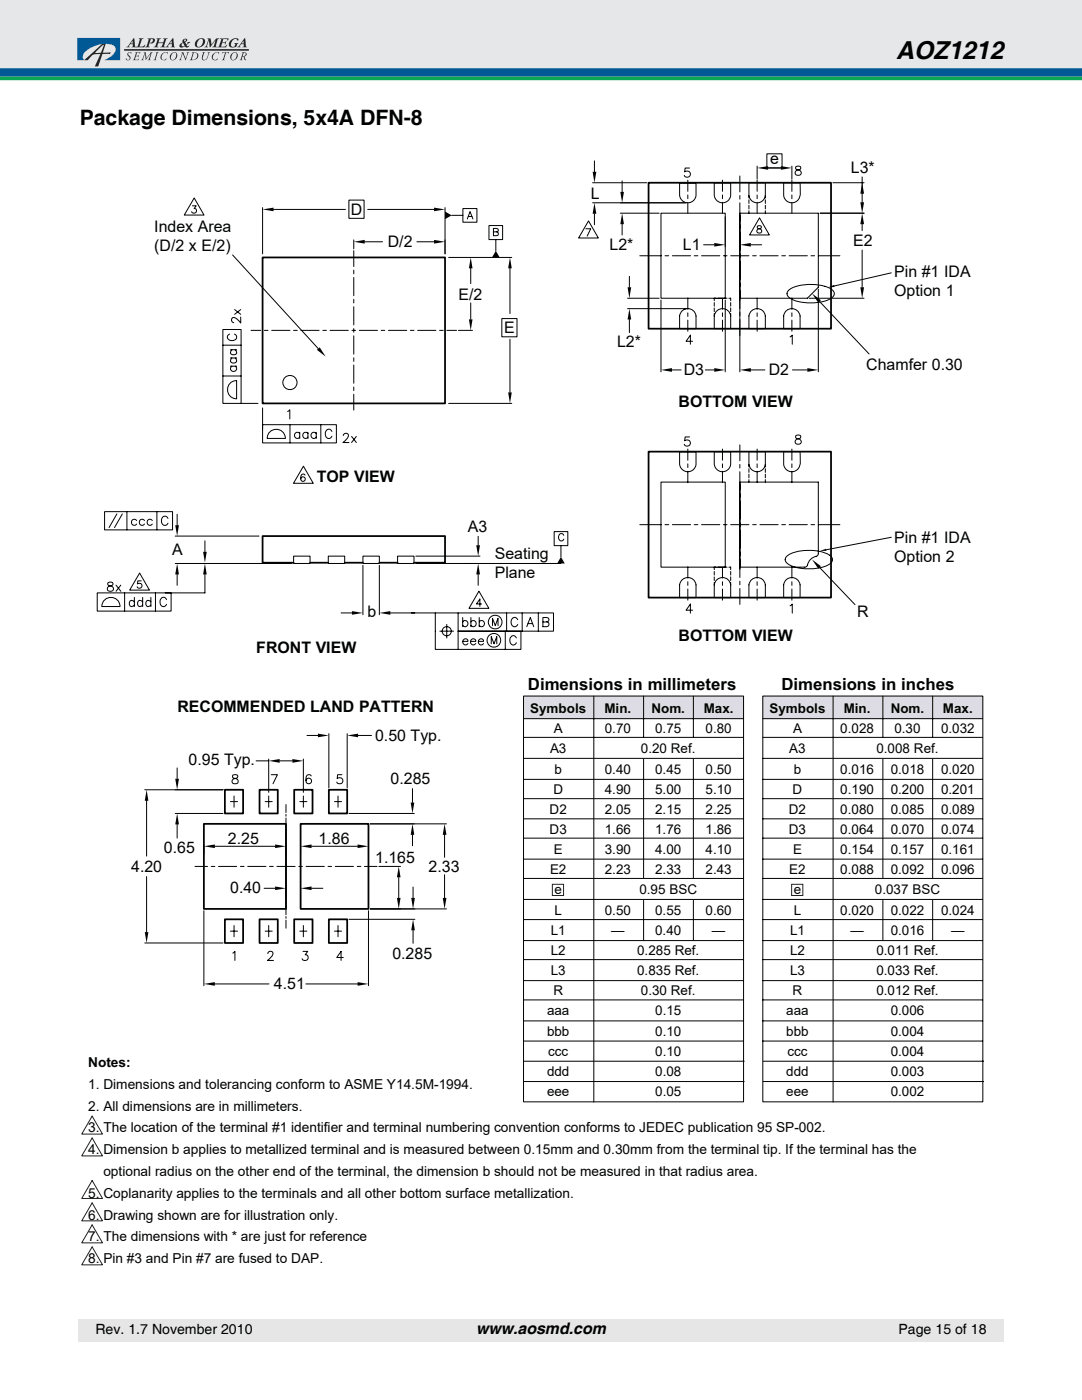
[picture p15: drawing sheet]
<svg xmlns="http://www.w3.org/2000/svg" width="216mm" height="279mm" viewBox="0 0 216 279" stroke-linecap="round" stroke-linejoin="round" font-family="sans-serif">
<defs><g id="words">
<text font-size="4.9" x="178.8" y="11.7">AOZ1212</text>
<text font-size="4.2" x="15.9" y="25">Package Dimensions, 5x4A DFN-8</text>
<g font-size="3.4" fill="#010202">
<text x="105.3" y="137.6">Dimensions in millimeters</text>
<text x="155.9" y="137.6">Dimensions in inches</text>
</g>
<g font-size="3.2" fill="#010202">
<text x="153.6" y="32.8">e</text>
<text x="169.8" y="34.5">L3*</text>
<text x="117.9" y="39.7">L</text>
<text x="30.8" y="46.2">Index Area</text>
<text x="70" y="42.9">D</text>
<text x="30.8" y="50">(D/2 x E/2)</text>
<text x="77.4" y="49.2">D/2</text>
<text x="121.6" y="49.9">L2*</text>
<text x="136.3" y="49.8">L1</text>
<text x="170.2" y="49.1">E2</text>
<text x="91.5" y="59.8">E/2</text>
<text x="178.4" y="55.2">Pin #1 IDA</text>
<text x="178.4" y="59">Option 1</text>
<text x="100.6" y="66.5">E</text>
<text x="123.1" y="69.3">L2*</text>
<text x="136.4" y="74.9">D3</text>
<text x="153.4" y="74.9">D2</text>
<text x="172.8" y="73.8">Chamfer 0.30</text>
<text x="135.4" y="81.3">BOTTOM VIEW</text>
<text x="63.2" y="96.3">TOP VIEW</text>
<text x="93.4" y="106.2">A3</text>
<text x="34.3" y="110.8">A</text>
<text x="98.7" y="111.5">Seating</text>
<text x="178.4" y="108.3">Pin #1 IDA</text>
<text x="178.4" y="112.1">Option 2</text>
<text x="98.7" y="115.3">Plane</text>
<text x="73.4" y="123">b</text>
<text x="171" y="123.1">R</text>
<text x="51.1" y="130.2">FRONT VIEW</text>
<text x="135.4" y="127.8">BOTTOM VIEW</text>
<text x="35.4" y="142.1">RECOMMENDED LAND PATTERN</text>
<text x="74.8" y="147.8">0.50 Typ.</text>
<text x="37.6" y="152.6">0.95 Typ.</text>
<text x="77.9" y="156.5">0.285</text>
<text x="26.2" y="173.9">4.20</text>
<text x="32.7" y="170.2">0.65</text>
<text x="45.5" y="168.4">2.25</text>
<text x="63.6" y="168.4">1.86</text>
<text x="74.9" y="172.3">1.165</text>
<text x="45.9" y="178.3">0.40</text>
<text x="85.5" y="174">2.33</text>
<text x="78.3" y="191.3">0.285</text>
<text x="54.7" y="197.4">4.51</text>
</g>
<text font-size="3.2" x="95" y="266.2">www.aosmd.com</text>
<g font-size="2.8">
<text x="19" y="266.2">Rev. 1.7 November 2010</text>
<text x="179.3" y="266.2">Page 15 of 18</text>
</g>
<g font-size="2.7" fill="#010202">
<text x="105.8" y="142.3">Symbols</text>
<text x="120.6" y="142.3">Min.</text>
<text x="130" y="142.3">Nom.</text>
<text x="140.4" y="142.3">Max.</text>
<text x="153.5" y="142.3">Symbols</text>
<text x="168.3" y="142.3">Min.</text>
<text x="177.7" y="142.3">Nom.</text>
<text x="188.2" y="142.3">Max.</text>
<text x="110.5" y="146.3">A</text>
<text x="120.7" y="146.3">0.70</text>
<text x="130.7" y="146.3">0.75</text>
<text x="140.8" y="146.3">0.80</text>
<text x="158.2" y="146.3">A</text>
<text x="167.7" y="146.3">0.028</text>
<text x="178.5" y="146.3">0.30</text>
<text x="187.8" y="146.3">0.032</text>
<text x="109.7" y="150.4">A3</text>
<text x="110.6" y="154.4">b</text>
<text x="120.7" y="154.4">0.40</text>
<text x="127.9" y="150.4">0.20 Ref.</text>
<text x="130.7" y="154.4">0.45</text>
<text x="140.8" y="154.4">0.50</text>
<text x="157.5" y="150.4">A3</text>
<text x="158.4" y="154.4">b</text>
<text x="167.7" y="154.4">0.016</text>
<text x="174.9" y="150.4">0.008 Ref.</text>
<text x="177.7" y="154.4">0.018</text>
<text x="187.8" y="154.4">0.020</text>
<text x="110.4" y="158.4">D</text>
<text x="120.7" y="158.4">4.90</text>
<text x="130.7" y="158.4">5.00</text>
<text x="140.8" y="158.4">5.10</text>
<text x="158.2" y="158.4">D</text>
<text x="167.7" y="158.4">0.190</text>
<text x="177.7" y="158.4">0.200</text>
<text x="187.8" y="158.4">0.201</text>
<text x="109.7" y="162.4">D2</text>
<text x="109.7" y="166.4">D3</text>
<text x="120.7" y="162.4">2.05</text>
<text x="120.7" y="166.4">1.66</text>
<text x="130.7" y="162.4">2.15</text>
<text x="130.7" y="166.4">1.76</text>
<text x="140.8" y="162.4">2.25</text>
<text x="140.8" y="166.4">1.86</text>
<text x="157.4" y="162.4">D2</text>
<text x="157.4" y="166.4">D3</text>
<text x="167.7" y="162.4">0.080</text>
<text x="167.7" y="166.4">0.064</text>
<text x="177.7" y="162.4">0.085</text>
<text x="177.7" y="166.4">0.070</text>
<text x="187.8" y="162.4">0.089</text>
<text x="187.8" y="166.4">0.074</text>
<text x="110.5" y="170.5">E</text>
<text x="120.7" y="170.5">3.90</text>
<text x="130.7" y="170.5">4.00</text>
<text x="140.8" y="170.5">4.10</text>
<text x="158.2" y="170.5">E</text>
<text x="167.7" y="170.5">0.154</text>
<text x="177.7" y="170.5">0.157</text>
<text x="187.8" y="170.5">0.161</text>
<text x="109.7" y="174.5">E2</text>
<text x="110.6" y="178.5">e</text>
<text x="120.7" y="174.5">2.23</text>
<text x="127.6" y="178.5">0.95 BSC</text>
<text x="130.7" y="174.5">2.33</text>
<text x="140.8" y="174.5">2.43</text>
<text x="157.5" y="174.5">E2</text>
<text x="158.4" y="178.5">e</text>
<text x="167.7" y="174.5">0.088</text>
<text x="174.6" y="178.5">0.037 BSC</text>
<text x="177.7" y="174.5">0.092</text>
<text x="187.8" y="174.5">0.096</text>
<text x="110.6" y="182.5">L</text>
<text x="120.7" y="182.5">0.50</text>
<text x="130.7" y="182.5">0.55</text>
<text x="140.8" y="182.5">0.60</text>
<text x="158.4" y="182.5">L</text>
<text x="167.7" y="182.5">0.020</text>
<text x="177.7" y="182.5">0.022</text>
<text x="187.8" y="182.5">0.024</text>
<text x="109.9" y="186.6">L1</text>
<text x="109.9" y="190.6">L2</text>
<text x="121.9" y="186.6">—</text>
<text x="127.1" y="190.6">0.285 Ref.</text>
<text x="130.7" y="186.6">0.40</text>
<text x="142.1" y="186.6">—</text>
<text x="157.6" y="186.6">L1</text>
<text x="157.6" y="190.6">L2</text>
<text x="169.7" y="186.6">—</text>
<text x="174.9" y="190.6">0.011 Ref.</text>
<text x="177.7" y="186.6">0.016</text>
<text x="189.8" y="186.6">—</text>
<text x="109.9" y="194.6">L3</text>
<text x="127.1" y="194.6">0.835 Ref.</text>
<text x="157.6" y="194.6">L3</text>
<text x="174.9" y="194.6">0.033 Ref.</text>
<text x="109.2" y="202.6">aaa</text>
<text x="110.4" y="198.6">R</text>
<text x="127.9" y="198.6">0.30 Ref.</text>
<text x="130.7" y="202.6">0.15</text>
<text x="156.9" y="202.6">aaa</text>
<text x="158.2" y="198.6">R</text>
<text x="174.9" y="198.6">0.012 Ref.</text>
<text x="177.7" y="202.6">0.006</text>
<text x="109.2" y="206.7">bbb</text>
<text x="130.7" y="206.7">0.10</text>
<text x="156.9" y="206.7">bbb</text>
<text x="177.7" y="206.7">0.004</text>
<text x="17.6" y="212.9">Notes:</text>
<text x="109.2" y="214.7">ddd</text>
<text x="109.4" y="210.7">ccc</text>
<text x="130.7" y="210.7">0.10</text>
<text x="130.7" y="214.7">0.08</text>
<text x="156.9" y="214.7">ddd</text>
<text x="157.1" y="210.7">ccc</text>
<text x="177.7" y="210.7">0.004</text>
<text x="177.7" y="214.7">0.003</text>
<text x="17.6" y="217.3">1. Dimensions and tolerancing conform to ASME Y14.5M-1994.</text>
<text x="17.6" y="221.6">2. All dimensions are in millimeters.</text>
<text x="109.2" y="218.7">eee</text>
<text x="130.7" y="218.7">0.05</text>
<text x="156.9" y="218.7">eee</text>
<text x="177.7" y="218.7">0.002</text>
<text x="17.6" y="226">3. The location of the terminal #1 identifier and terminal numbering convention conforms to JEDEC publication 95 SP-002.</text>
<text x="17.6" y="230.3">4. Dimension b applies to metallized terminal and is measured between 0.15mm and 0.30mm from the terminal tip. If the terminal has the</text>
<text x="17.6" y="239.1">5. Coplanarity applies to the terminals and all other bottom surface metallization.</text>
<text x="20.6" y="234.7">optional radius on the other end of the terminal, the dimension b should not be measured in that radius area.</text>
<text x="17.6" y="243.4">6. Drawing shown are for illustration only.</text>
<text x="17.6" y="247.8">7. The dimensions with * are just for reference</text>
<text x="17.6" y="252.1">8. Pin #3 and Pin #7 are fused to DAP.</text>
</g>
</g></defs>
<path d="M0 14.4h215.9" fill="none" stroke="#005894" stroke-width="1.8" stroke-linecap="butt"/>
<path d="M-.1 -.1h216v13.7h-216z" fill="#e6e7e8"/>
<g fill="#252425">
<path d="M27.7 7.6h.9a1.05 1.05 0 0 0-.5 1l-.3 .7h.7l.5-.4-.2 .5h-1.7l.3-.1a2.09 2.09 0 0 0 .4-1.5z"/>
<path d="M29.5 7.6l1.3 .1a.63 .63 0 0 1-.1 .8 .63 .63 0 0 1-.8 .1l.6-.3-.1-.5h-.3l-.5 1.5h.3v.1l-.9 .1 .1-.2a1.91 1.91 0 0 0 .6-1.5l-.3-.1z"/>
<path d="M31.3 7.7h.9l-.4 .1-.1 .7 .9-.1 .2-.6-.2-.1h.9l-.4 .2-.4 1.4 .2 .1h-.9l.3-.1 .2-.7h-.1h-.8l-.2 .7 .2 .1h-.9l.3-.1 .3-1 .1-.5z"/>
<path d="M41.4 7.7h.6l.2 1.2 .9-1.2h.7l-.4 .2-.4 1.4 .2 .2-.9-.1 .4-.2 .3-1.2-1.1 1.5h-.1l-.1-1.5-.4 1.2 .2 .3h-.7l.4-.4 .3-1 .1-.3z"/>
<path d="M43.9 7.7h1.7l-.1 .4-.2-.3h-.7l-.3 .7h.5l.4-.3-.2 .7-.2-.3h-.5l-.1 .7a1.17 1.17 0 0 0 1.1-.4l-.2 .6h-1.7a1.63 1.63 0 0 0 .7-1.5l.1-.2h-.3z"/>
<path d="M45.9 8.1a1.31 1.31 0 0 1 1.7-.3l-.2 .3a.46 .46 0 0 0-.7-.3 .96 .96 0 0 0-.5 1.5l.2 .1a.49 .49 0 0 0 .6-.6l-.2-.2h.8l-.2 .1a.91 .91 0 0 1-.8 .9 .91 .91 0 0 1-.9-.7z"/>
<path d="M25.6 10.5h.7l-.2 .3-.1-.3-.4 .2v.2l.4 .4 .1 .3-.4 .4h-.3l-.3-.1 .1-.3a.35 .35 0 0 0 .3 .3 .35 .35 0 0 0 .4-.3l-.1-.2a.54 .54 0 0 1-.2-.9z"/>
<path d="M27 10.4h1l-.1 .4-.1-.3h-.5l-.1 .6 .5-.1-.1 .4-.1-.2h-.4l-.1 .4-.1 .2 .2 .1h.4l.2-.2-.1 .3h-1.1l.3-.2 .3-1.2z"/>
<path d="M28.7 10.4h.4l.1 1.2 .9-1.2h.4l-.2 .2-.3 1-.1 .3 .2 .1h-.6a1.41 1.41 0 0 0 .5-1.3l-.9 1.3-.2-1.3-.4 1.2 .2 .1h-.5l.2-.3 .4-1z"/>
<path d="M31.1 10.4l.6 .1-.2 .1-.4 1.1-.1 .2 .2 .1h-.6l.3-.2 .3-1.2z"/>
<path d="M32.3 10.8l.7-.4 .5 .1-.1 .3v-.2a.78 .78 0 0 0-1 .3 .78 .78 0 0 0 .2 1.1l.6-.3-.1 .3h-.6l-.3-.2-.2-.3z"/>
<path d="M36.2 10.4h.4l.5 1.3 .3-1.1-.2-.1h.5a1.11 1.11 0 0 0-.5 1.1l-.2 .4-.6-1.4-.3 1.3 .2 .1h-.6l.3-.2 .3-1v-.3z"/>
<path d="M40.4 10.4l.6 .1-.3 .1-.2 .7 .1 .6a.94 .94 0 0 0 .9-1.1l.1-.3-.2-.1h.5l-.3 .6a1.04 1.04 0 0 1-1.1 1 1.68 1.68 0 0 1 0-1.5z"/>
<path d="M42.4 10.9a1.12 1.12 0 0 1 1.4-.4l-.2 .3v-.2a.79 .79 0 0 0-1 .3 .79 .79 0 0 0 .3 1.1l.6-.4a.63 .63 0 0 1-.9 .4 .63 .63 0 0 1-.3-.8z"/>
<path d="M44.4 10.4h1.3l-.1 .4-.1-.3h-.4l-.4 1.4 .2 .1h-.6l.2-.2 .4-1.2-.4-.1-.2 .2z"/>
<path d="M26.7 7.6h.1l.1 1.4 .2 .5-.9-.1 .3-.2v-.4h-.5l-.3 .5h.2v.1l-.7 .1 .3-.3zM26.4 8.1l-.3 .6h.4z"/>
<path d="M34.4 7.6h.2l.1 1.6 .2 .3-.9-.1 .3-.1v-.5h-.5l-.3 .5 .2 .1-.7 .1 .3-.3zM34.2 8.1l-.3 .6h.4z"/>
<path d="M36.5 7.9a.45 .45 0 0 1 .5-.2 .45 .45 0 0 1 .4 .3l-.5 .4 .3 .5 .3-.3-.1-.2h.6l-.8 .6 .3 .2 .3-.1a.51 .51 0 0 1-.7 .4l-.2-.2-.5 .2h-.4l-.2-.2v-.3l.2-.3 .5-.2-.1-.3zM36.3 8.8v.4h.5l-.3-.6zM36.8 7.9a.18 .18 0 0 0 0 .3 .18 .18 0 0 0 .3-.1l-.1-.2z"/>
<path d="M39.1 8.1a1.11 1.11 0 0 1 1.8 0 1.29 1.29 0 0 1-1.8 1.2l-.2-.3v-.5zM39.8 7.9l-.5 .8a.43 .43 0 0 0 .1 .5 .43 .43 0 0 0 .5 .1l.5-.6a.59 .59 0 0 0-.3-1z"/>
<path d="M48.8 7.6h.1l.2 1.6 .1 .3-.9-.1 .3-.1v-.5h-.5l-.3 .5 .2 .1-.7 .1 .4-.3zM48.6 8.1l-.4 .6h.4z"/>
<path d="M34.1 10.8a.74 .74 0 0 1 1.2-.2 .91 .91 0 0 1-.2 1.1 .91 .91 0 0 1-1 .2l-.2-.4zM34.5 10.6l-.3 .5a.56 .56 0 0 0 .3 .9 1.02 1.02 0 0 0 .6-1.4l-.2-.1z"/>
<path d="M38.3 10.5a.86 .86 0 0 1 .9 .1 .86 .86 0 0 1 .3 .8 1.47 1.47 0 0 1-1.6 .6l.2-.1 .3-1.2zM38.7 10.5l-.4 1.3a.75 .75 0 0 0 .9-.2 .75 .75 0 0 0-.1-1z"/>
<path d="M46.1 10.8a.74 .74 0 0 1 1.2-.2 .92 .92 0 0 1-.1 1.1 .92 .92 0 0 1-1.1 .2l-.1-.4zM46.5 10.6a.91 .91 0 0 0-.1 1.4 .86 .86 0 0 0 .8-.6 .86 .86 0 0 0-.3-.9z"/>
<path d="M48.3 10.5l.5-.1 .3 .2 .1 .2-.1 .3-.3 .2 .3 .7-.3-.1-.3-.6-.3 .5 .2 .2h-.6l.2-.2 .4-1.2zM48.6 10.5l-.2 .6a.38 .38 0 0 0 .5-.1 .38 .38 0 0 0 0-.5z"/>
<path d="M19.3 10.2l1.5-1.3-.7 1.6h-1.1zM16.8 12h.7a2.09 2.09 0 0 1 1.8-1.2h.7l-1.1 2.5h.7l.8-2.5h1.5l.2-.4-1.6 .1 .6-1.8h-.6z"/>
</g>
<path d="M24.8 10h24.8" fill="none" stroke="#252425" stroke-width=".32"/>
<path d="M15.4 7.6h8.6v4.4h-3.2a3.5 3.5 0 0 0 2.3-2.1l-.1-.4a2.36 2.36 0 0 0-2.5-.7l-1.1 .2a5 5 0 0 0-2.8 1.9l-.1 .6 .3 .5h-1.4z" fill="#1e508f"/>
<path d="M0 15.6h215.9" fill="none" stroke="#0aa555" stroke-width=".71" stroke-linecap="butt"/>
<path d="M15.6 263.2h184.6v4.5h-184.6z" fill="#e6e6e6"/>
<path d="M15.9 26.4h184.1v226.6h-184.1z" fill="#fff"/>
<path d="M18.4 235.6l2.1 3.6h-4.2zM18.4 227.1l2.1 3.6h-4.2zM18.4 222.7l2.1 3.6h-4.2zM18.4 240.1l2.1 3.5h-4.2zM18.4 244.5l2.1 3.5h-4.2zM18.4 248.8l2.1 3.6h-4.2z" fill="none" stroke="#231f20" stroke-width=".2"/>
<path d="M104.5 138.9h43.9v4.5h-43.9z" fill="#dddbe4"/>
<g fill="none" stroke="#010202" stroke-width=".2">
<path d="M104.5 138.9h43.9v81h-43.9zM118.5 138.9v81.1M128.4 138.9v8.2M138.4 138.9v8.2M104.5 143.4h43.8M104.5 147.2h43.8M104.5 151.3h43.8M104.5 155.5h43.8M104.5 159.4h43.8M128.4 151.5v23.7M138.4 151.5v23.8M104.5 163.4h43.8"/>
<path d="M104.5 167.3h43.8M104.5 171.5h43.8M104.5 175.3h43.8M104.5 179.5h43.8M128.4 179.7v8M138.4 179.7v8M104.5 183.5h43.8M104.5 187.7h43.8M104.5 191.5h43.8M104.5 195.7h43.8M104.5 199.6h43.8M104.5 203.7h43.8"/>
<path d="M104.5 207.8h43.8M104.6 211.8h43.9"/>
</g>
<path d="M110.2 176.5h2.3v2.2h-2.3z" fill="none" stroke="#231f20" stroke-width=".2"/>
<path d="M152.2 138.9h43.9v4.5h-43.9z" fill="#dddbe4"/>
<g fill="none" stroke="#010202" stroke-width=".2">
<path d="M124.1 36.1v2.2M137.6 33.5h-.9l-.1 .8a.65 .65 0 0 1 1 0 .65 .65 0 0 1-.1 1 .65 .65 0 0 1-1-.3M158.8 33.3a.36 .36 0 0 0 .2 .5 .67 .67 0 0 1 .7 .3 .67 .67 0 0 1 0 .8 .72 .72 0 0 1-1-.3 .9 .9 0 0 1 1-.8l.1-.4a.66 .66 0 0 0-1-.1zM123.8 40.5h13.1M123.8 42.5h7.7M124.1 44.7v2.2M151.2 45.1v.4l.6 .2 .2 .3a.49 .49 0 0 1-.5 .5 .49 .49 0 0 1-.5-.5l.2-.3 .7-.2v-.2a.53 .53 0 0 0-.7-.2zM151.6 43.5l1.9 3.4h-3.9zM138.2 68.1h-1.3l.9-1.2v1.8M152.2 138.9h43.9v81h-43.9zM166.2 138.9v81.1M176.2 138.9v8.2"/>
<path d="M186.1 138.9v8.2M152.2 143.4h43.9M152.2 147.2h43.9M152.2 151.3h43.9M152.2 155.5h43.9M152.2 159.4h43.9M176.2 151.5v23.7M186.1 151.5v23.8M152.2 163.4h43.9M152.2 167.3h43.9M152.2 171.5h43.9M152.2 175.3h43.9"/>
<path d="M152.2 179.5h43.9M176.2 179.7v8M186.1 179.7v8M152.2 183.5h43.9M152.2 187.7h43.9M152.2 191.5h43.9M152.2 195.7h43.9M152.2 199.6h43.9M104.6 215.8h43.9M152.2 203.7h43.9M152.2 207.8h43.9M152.4 211.8h43.8"/>
<path d="M152.4 215.8h43.8"/>
</g>
<path d="M158 176.5h2.2v2.2h-2.2z" fill="none" stroke="#231f20" stroke-width=".2"/>
<g fill="#010202">
<path d="M123.8 38.3h.7l-.4 2.2z"/>
<path d="M124.1 42.5l.4 2.2h-.7z"/>
</g>
<g fill="none" stroke="#010202" stroke-width=".2">
<path d="M135.6 36.5v2.5a1.65 1.65 0 0 0 1.6 1.5 1.65 1.65 0 0 0 1.7-1.5v-2.5h-3.3h3.3M135.8 36.5h2.9M142.5 36.5h3.3v2.5a1.65 1.65 0 0 1-1.6 1.5 1.65 1.65 0 0 1-1.7-1.5zM142.7 36.5h2.9M147.6 35.1v3.2M147.6 39v.7M149.4 36.5h3.3v2.5a1.65 1.65 0 0 1-1.6 1.5 1.65 1.65 0 0 1-1.7-1.5zM149.4 39v.5M149.4 39.9v.7M152.7 39v.5M152.7 39.9v.7M156.4 36.5h3.2l.1 1a2.41 2.41 0 0 1-1.2 2.9 1.65 1.65 0 0 1-2.1-1.4z"/>
<path d="M116.9 45.7h1l-.7 1.4M117.4 44.1l2 3.4h-3.9zM125.2 59.5h6.3M125.6 55.2v2.1M127.7 51h4.3M131.9 42.5h12.8v17h-12.8zM132.7 51h.7M134.2 51h3.6M137.2 59.5v2.2M138.5 51h.7M140 51h3.6M142.9 59.5h-.4v.5"/>
<path d="M143.3 59.5h.7M144.2 59.5v2.2M144.4 59.5h.7M144.4 51h.7M145.4 59.5h.4v.5M145.8 51h3.6M147.6 42.5h15.7v14.8l-2.2 2.2h-13.5zM147.6 40.5v21.1M149.4 41v.7M149.4 42.1v.4M150.2 51h.7M151.1 59.5v2.2"/>
<path d="M151.6 51h3.7M152.7 41v.7M152.7 42.1v.4M156 51h.7M157.5 51h3.6M158 59.5v2.2M161.8 51h.7M163.3 51h4.3M125.2 61.6h11.7M125.6 63.8v2.6M136.2 62a1.64 1.64 0 0 1 2.7 1.1v2.5h-3.3v-2.5l.2-.7zM137.2 62.4v.8"/>
<path d="M137.2 63.9v2.2M142.5 63.1a1.65 1.65 0 0 1 1.7-1.5 1.65 1.65 0 0 1 1.6 1.5M142.5 62.6v3h3.3v-2.5M142.5 60.4v.7M142.5 61.5v.7M144.2 62.4v.8M144.2 63.9v2.2M145.8 60.4v.7M145.8 61.5v.7M145.8 62.6v.5M147.6 62.3v.7M147.6 63.8v3.2"/>
<path d="M150 62a1.64 1.64 0 0 1 2.7 1.1v2.5h-3.3v-2.5l.3-.7zM151.1 62.4v.8M151.1 63.9v2.2M157 62a1.66 1.66 0 0 1 2.6 1.1v2.5h-3.2v-2.5l.2-.7zM158 62.4v.8M158 63.9v2.2"/>
</g>
<g fill="#010202">
<path d="M125.2 57.3h.7l-.3 2.2z"/>
<path d="M125.6 61.6l.3 2.2h-.7z"/>
</g>
<path d="M166.2 36.5h6.2M172 35.3v5.6M163.6 42.5h8.8" fill="none" stroke="#010202" stroke-width=".2"/>
<g fill="#010202">
<path d="M172 36.5l.4 2.2h-.7z"/>
<path d="M171.7 40.4h.7l-.4 2.1z"/>
</g>
<path d="M140.4 48.9h2.1M144.7 43.3v5.9M147.6 43.3v5.9M149.8 48.9h2.2" fill="none" stroke="#010202" stroke-width=".2"/>
<g fill="#010202">
<path d="M147.6 48.9l2.2-.4v.7z"/>
<path d="M142.5 48.5l2.2 .4-2.2 .3z"/>
</g>
<path d="M157.6 67.2l.5-.3v1.8" fill="none" stroke="#010202" stroke-width=".2"/>
<path d="M162 58.6l1.8 1.3-.5 .5z" fill="#010202"/>
<path d="M147.6 59.9v14.3M163.3 57.7v16.5M158.1 73.8h3M163.5 60.2l9.9 10.4" fill="none" stroke="#010202" stroke-width=".2"/>
<g fill="#010202">
<path d="M147.6 73.8l2.2-.3v.7z"/>
<path d="M161.1 73.5l2.2 .3-2.2 .4z"/>
</g>
<path d="M131.9 59.9v14.3M144.7 59.9v14.3M140.8 73.8h1.7" fill="none" stroke="#010202" stroke-width=".2"/>
<g fill="#010202">
<path d="M131.9 73.8l2.2-.3v.7z"/>
<path d="M142.5 73.5l2.2 .3-2.2 .4z"/>
</g>
<path d="M161.5 59.5h10.9M163.6 42.5h8.8M172 49.9v7.4" fill="none" stroke="#010202" stroke-width=".2"/>
<g fill="#010202">
<path d="M172 42.5l.4 2.2h-.7z"/>
<path d="M171.7 57.3h.7l-.4 2.2z"/>
</g>
<path d="M118.3 36.5h10.8M118.6 32.1v2.2M118.3 40.5h18.6M118.6 42.7v2.2" fill="none" stroke="#010202" stroke-width=".2"/>
<g fill="#010202">
<path d="M118.6 40.5l.4 2.2h-.7z"/>
<path d="M118.3 34.3h.7l-.4 2.2z"/>
</g>
<g fill="none" stroke="#010202" stroke-width=".2">
<path d="M137.2 36v2.2M137.2 38.9v.8M144.2 36v2.2M144.2 38.9v.8M151.1 33.2v2.5M151.1 36v2.2M151.1 38.9v.8M153.3 33.5h2.5M158 33.2v2.5M158 36v2.2M158 38.9v.8M137.2 40.4v2.2"/>
<path d="M144.2 40.4v2.2M151.1 40.4v2.2M158 40.4v2.2"/>
</g>
<g fill="#010202">
<path d="M151.1 33.5l2.2-.3v.7z"/>
<path d="M155.8 33.2l2.2 .3-2.2 .4z"/>
</g>
<g fill="none" stroke="#010202" stroke-width=".2">
<path d="M153 30.7h3v2.8h-3zM131.9 96.2h12.8v17h-12.8zM135.6 90.1h3.3v2.6a1.65 1.65 0 0 1-1.7 1.4 1.65 1.65 0 0 1-1.6-1.4v-2.6h3.3M135.8 90.1h2.9M137.2 89.6v2.2M137.2 92.6v.7M137.2 94v2.3M137.6 87.2h-.9l-.1 .8a.65 .65 0 0 1 1-.1 .65 .65 0 0 1-.1 1 .65 .65 0 0 1-1-.2M142.5 90.1h3.3v2.6a1.65 1.65 0 0 1-1.6 1.4 1.65 1.65 0 0 1-1.7-1.4zM142.7 90.1h2.9M144.2 89.6v2.2M144.2 92.6v.7"/>
<path d="M144.2 94v2.3M147.6 96.2h15.7v14.3l-.2 .4a2.77 2.77 0 0 0-2.2 2.2l-.3 .1h-13zM147.6 88.8v3.2M147.6 92.7v.7M147.6 94.1v21.2M149.4 90.1h3.3v2.6a1.65 1.65 0 0 1-1.6 1.4 1.65 1.65 0 0 1-1.7-1.4zM149.4 92.7v.5M149.4 93.5v.8M149.4 94.6v.8M149.4 95.7v.5M151.1 89.6v2.2M151.1 92.6v.7"/>
<path d="M151.1 94v2.3M152.7 92.7v.5M152.7 93.5v.8M152.7 94.6v.8M152.7 95.7v.5M156.4 90.1h3.2l.1 1.1a2.41 2.41 0 0 1-1.2 2.9 1.65 1.65 0 0 1-2.1-1.4zM158 89.6v2.2M158 92.6v.7M158 94v2.3M158.8 86.9a.36 .36 0 0 0 .2 .6 .67 .67 0 0 1 .7 .3 .67 .67 0 0 1 0 .8 .72 .72 0 0 1-1-.3 .9 .9 0 0 1 1-.9l.1-.3a.66 .66 0 0 0-1-.2zM127.7 104.7h4.3M132.7 104.7h.7"/>
<path d="M134.2 104.7h3.6M136.2 115.6a1.64 1.64 0 0 1 2.7 1.1v2.6h-3.3v-2.6l.2-.6zM137.2 113.1v2.3M137.2 116.1v.7M137.2 117.5v2.3M138.5 104.7h.7M140 104.7h3.6M142.5 116.7a1.65 1.65 0 0 1 1.7-1.4 1.65 1.65 0 0 1 1.6 1.4M142.5 116.2v3.1h3.3v-2.6M142.5 114v.8M142.5 115.1v.8M142.9 113.2h-.4v.5"/>
<path d="M143.3 113.2h.7M144.2 113.1v2.3M144.2 116.1v.7M144.2 117.5v2.3M144.4 104.7h.7M144.4 113.2h.7M145.4 113.2h.4v.5M145.8 104.7h3.6M145.8 114v.8M145.8 115.1v.8M145.8 116.2v.5M147.6 116v.7"/>
<path d="M147.6 117.4v3.2M150 115.6a1.64 1.64 0 0 1 2.7 1.1v2.6h-3.3v-2.6l.3-.6zM150.2 104.7h.7M151.1 113.1v2.3M151.1 116.1v.7M151.1 117.5v2.3M151.6 104.7h3.7M156 104.7h.7M156.9 111.1a8 8 0 0 1 6.1-1.2 4.2 4.2 0 0 1 2.8 1.1l.3 .5v.5a2 2 0 0 1-1.6 1.1 9.3 9.3 0 0 1-6.9-.3l-.8-.8-.1-.4zM157 115.6a1.66 1.66 0 0 1 2.6 1.1v2.6h-3.2v-2.6l.2-.6zM157.5 104.7h3.6M158 113.1v2.3"/>
<path d="M158 116.1v.7M158 117.5v2.3M161.8 104.7h.7M163.3 104.7h4.3M138.2 121.8h-1.3l.9-1.2v1.8M157.6 120.9l.5-.3v1.8"/>
</g>
<path d="M129.4 36.5h36.4v29.1h-36.4zM129.4 90.1h36.4v29.2h-36.4z" fill="none" stroke="#010202" stroke-width=".35"/>
<path d="M163.6 110l1.2-.5 .1 .4z" fill="#010202"/>
<path d="M157.2 58.1l.1-.1a3.4 3.4 0 0 1 2-1 8.5 8.5 0 0 1 6.6 .7l.1 .1a.94 .94 0 0 1 .4 1l-.2 .4-.5 .4a9.5 9.5 0 0 1-8.1-.2l-.6-.7zM177.8 107.2l-12.9 2.5" fill="none" stroke="#010202" stroke-width=".2"/>
<path d="M165.2 57.3l1.2-.4 .1 .4z" fill="#010202"/>
<path d="M177.8 54.5l-11.3 2.6" fill="none" stroke="#010202" stroke-width=".2"/>
<path d="M162 111.7l1.8 1.3-.5 .5z" fill="#010202"/>
<path d="M163.5 113.2l7.1 7.5M40.7 181.8v14.9M42.9 196.4h10.8M73.5 181.8v14.9" fill="none" stroke="#010202" stroke-width=".2"/>
<g fill="#010202">
<path d="M40.7 196.4l2.2-.4v.7z"/>
<path d="M71.4 196l2.1 .4-2.1 .3z"/>
</g>
<path d="M28.9 157.6h15.6M29.3 174.9v11.1M28.9 188.2h15.6" fill="none" stroke="#010202" stroke-width=".2"/>
<g fill="#010202">
<path d="M29.3 157.6l.3 2.2h-.7z"/>
<path d="M28.9 186h.7l-.3 2.2z"/>
</g>
<path d="M82.4 177v2.2M69.6 183.5h13.2M73.9 181.4h8.9M82.4 185.7v2.6" fill="none" stroke="#010202" stroke-width=".2"/>
<g fill="#010202">
<path d="M82.1 179.2h.7l-.4 2.2z"/>
<path d="M82.4 183.5l.4 2.2h-.7z"/>
</g>
<path d="M75.6 172.9h4.3M79.6 175.1v4.1M73.9 181.4h6" fill="none" stroke="#010202" stroke-width=".2"/>
<g fill="#010202">
<path d="M79.6 172.9l.3 2.2h-.7z"/>
<path d="M79.2 179.2h.7l-.3 2.2z"/>
</g>
<path d="M73.9 164.4h15.2M88.7 174.6v4.6M73.9 181.4h15.2" fill="none" stroke="#010202" stroke-width=".2"/>
<g fill="#010202">
<path d="M88.7 164.4l.4 2.2h-.8z"/>
<path d="M88.3 179.2h.8l-.4 2.2z"/>
</g>
<path d="M82.3 157.4v2.8M69.6 162.3h13.1M73.9 164.4h8.8M82.3 166.6v2.2" fill="none" stroke="#010202" stroke-width=".2"/>
<g fill="#010202">
<path d="M82.3 164.4l.4 2.2h-.8z"/>
<path d="M81.9 160.2h.8l-.4 2.1z"/>
</g>
<path d="M40.7 168.5v1.9M42.9 168.9h12M57.1 168.5v2" fill="none" stroke="#010202" stroke-width=".2"/>
<g fill="#010202">
<path d="M40.7 168.9l2.2-.4v.8z"/>
<path d="M54.9 168.5l2.2 .4-2.2 .4z"/>
</g>
<path d="M60 168.5v1.9M62.2 168.9h9.2M73.5 168.5v2" fill="none" stroke="#010202" stroke-width=".2"/>
<g fill="#010202">
<path d="M60 168.9l2.2-.4v.8z"/>
<path d="M71.4 168.5l2.1 .4-2.1 .4z"/>
</g>
<path d="M52.7 177.3h2.2M57.1 176.9v1.9M60 176.9v4.1M62.2 177.3h2.2" fill="none" stroke="#010202" stroke-width=".2"/>
<g fill="#010202">
<path d="M54.9 176.9l2.2 .4-2.2 .3z"/>
<path d="M60 177.3l2.2-.4v.7z"/>
</g>
<g fill="none" stroke="#010202" stroke-width=".2">
<path d="M35 157.6h9.5M35.3 153.3v2.1M35 162.3h9.5M35.3 164.5v2.8M57.1 160.6v1.6M57.1 162.5v.4M57.1 163.3v1.8M57.1 165.4v.4M57.1 166.2v1.8M57.1 168.4v.3M57.1 169.1v1.8M57.1 171.3v.3"/>
<path d="M57.1 172v1.8M57.1 174.2v.4M57.1 174.9v1.8M57.1 177.1v.4M57.1 177.8v1.8M57.1 180v.4M57.1 180.7v1.9M57.1 182.9v.4M57.1 183.6v1.6"/>
</g>
<g fill="#010202">
<path d="M35 155.4h.7l-.4 2.2z"/>
<path d="M35.3 162.3l.4 2.2h-.7z"/>
</g>
<path d="M46.5 154.7a.37 .37 0 0 0 .2 .6 .67 .67 0 0 1 .7 .2 .67 .67 0 0 1 0 .7l-.7 .2a.52 .52 0 0 1-.4-.5 .52 .52 0 0 1 .5-.5l.4-.1a.36 .36 0 0 0 .1-.6zM54.1 154.6h1.2l-.8 1.8M61.3 146.8h2.1M62.1 154.9a.57 .57 0 0 0-.8-.2l-.2 .2a1.47 1.47 0 0 0 .2 1.4l.4 .1a.57 .57 0 0 0 .5-.6 .57 .57 0 0 0-.6-.5 .57 .57 0 0 0-.6 .5M65.6 146.4v10.9M68.2 154.6h-.8l-.1 .8a.65 .65 0 0 1 1 0 .65 .65 0 0 1-.2 .9 .65 .65 0 0 1-.9-.2M69.3 146.4v10.9M71.4 146.8h2.7M46.5 190.2l.4-.3v1.8M53.4 190.3a.53 .53 0 0 1 .5-.5 .53 .53 0 0 1 .6 .4l-.1 .3-.3 .5-.7 .7h1.2M60.5 189.9h.9l-.5 .7a.6 .6 0 0 1 .4 .9 .6 .6 0 0 1-1-.2M68.5 191.1h-1.3l.9-1.2v1.8" fill="none" stroke="#010202" stroke-width=".2"/>
<g fill="#010202">
<path d="M63.4 146.4l2.2 .4-2.2 .3z"/>
<path d="M69.3 146.8l2.1-.4v.7z"/>
</g>
<path d="M51.1 151.8h2.5M53.6 151.5v6.6M55.8 151.8h2.5M60.5 151.5v6.6" fill="none" stroke="#010202" stroke-width=".2"/>
<g fill="#010202">
<path d="M58.3 151.5l2.2 .3-2.2 .4z"/>
<path d="M53.6 151.8l2.2-.3v.7z"/>
</g>
<path d="M44.9 157.6h3.6v4.7h-3.6zM51.8 157.6h3.6v4.7h-3.6zM58.7 157.6h3.7v4.7h-3.7zM65.6 157.6h3.7v4.7h-3.7zM40.7 164.4h16.4v17h-16.4zM60 164.4h13.5v17h-13.5zM44.9 183.5h3.6v4.7h-3.6zM51.8 183.5h3.6v4.7h-3.6zM58.7 183.5h3.7v4.7h-3.7zM65.6 183.5h3.7v4.7h-3.7z" fill="none" stroke="#010202" stroke-width=".35"/>
<g fill="none" stroke="#010202" stroke-width=".2">
<path d="M38.7 39.5l2 3.4h-3.9zM38.4 41.1h.7l-.4 .5a.49 .49 0 0 1 .4 .8 .49 .49 0 0 1-.9-.1M29.3 159.1v11.8M46 160h1.4M46.7 158.9v2.2M52.9 160h1.4M53.6 158.9v2.2M59.8 160h1.4M60.5 158.9v2.2M66.7 160h1.5M67.4 158.9v2.2M38.9 172.9h2.5"/>
<path d="M42.1 172.9h.8M43.6 172.9h3.6M48 172.9h.7M49.4 172.9h3.7M53.8 172.9h.7M55.3 172.9h3.6M57.1 164.4v17M59.6 172.9h.7M61.1 172.9h3.6M65.4 172.9h.8M66.9 172.9h3.6M71.3 172.9h.7"/>
<path d="M72.7 172.9h2.5M88.7 166.5v4.6M46 185.8h1.4M46.7 184.7v2.3M52.9 185.8h1.4M53.6 184.7v2.3M59.8 185.8h1.4M60.5 184.7v2.3M61 196.4h10.8M66.7 185.8h1.5M67.4 184.7v2.3"/>
</g>
<path d="M63.2 69.8l.6-.5 1.2 1.9z" fill="#010202"/>
<g fill="none" stroke="#010202" stroke-width=".2">
<path d="M46.4 50.9l17.1 18.7M57.4 82.1l.4-.3v1.8M60.5 93l2 3.5h-3.9zM60.8 94.8v-.1a.45 .45 0 0 0-.7 .2 .85 .85 0 0 0 .3 1.2 .46 .46 0 0 0 .5-.4 .46 .46 0 0 0-.4-.5 .46 .46 0 0 0-.5 .4M21.6 116.3a.36 .36 0 0 0 .2 .6 .64 .64 0 0 1 .7 .2 .64 .64 0 0 1-.1 .8l-.5 .1-.4-.2a.67 .67 0 0 1 .1-.7 .67 .67 0 0 1 .7-.2 .36 .36 0 0 0 .1-.6zM23.2 116.8l.9 1.2M24.1 116.8l-.9 1.2M27.9 114.4l1.9 3.4h-3.9zM28.2 115.9h-.7l-.1 .7a.52 .52 0 0 1 .8-.1 .52 .52 0 0 1-.1 .8 .52 .52 0 0 1-.7-.2M65.5 111h3.3v1.5h-3.3zM72.4 111h3.3v1.5h-3.3zM72.4 112.8v9.9"/>
<path d="M75.7 112.8v9.9M79.3 111h3.3v1.5h-3.3zM95.6 118l1.9 3.4h-3.9zM68.1 122.3h2.1M77.9 122.3h9M87.8 126h2.7M89.1 124.6v2.7M91.4 122.3v3.7h12.5v3.6h-17v-7.3h23.5v3.7h-19v3.6M92.3 124.1a.58 .58 0 0 1 .9-.1 .58 .58 0 0 1 0 .9 .58 .58 0 0 1-.9-.1M92.3 128h1.1a.56 .56 0 0 0-.8-.5 .56 .56 0 0 0-.2 .9 .54 .54 0 0 0 1 0M92.3 123.2v1.9M93.9 128h1a.56 .56 0 0 0-.8-.5 .56 .56 0 0 0-.1 .9 .56 .56 0 0 0 .9 0"/>
<path d="M94 124.1a.58 .58 0 0 1 .8-.1 .58 .58 0 0 1 0 .9 .58 .58 0 0 1-.8-.1M94 123.2v1.9M95.5 128h1l-.2-.4a.53 .53 0 0 0-.8 .2l-.1 .4 .4 .5h.4l.3-.3M95.6 124.1a.58 .58 0 0 1 .9-.1 .58 .58 0 0 1 0 .9 .58 .58 0 0 1-.9-.1M95.6 123.2v1.9M96.1 120.5h-1l.7-.9v1.4M98 128.5v-1.5l.6 1.5 .5-1.5v1.5M98.3 124.9v-1.5l.5 1.5 .6-1.5v1.5M100.8 126v3.6M101.1 122.3v3.7M103 127.3l-.2-.3-.3-.1a.93 .93 0 0 0-.8 1 .93 .93 0 0 0 .9 .8l.4-.4M103.3 123.7l-.3-.4-.3-.1a.93 .93 0 0 0-.7 1 .93 .93 0 0 0 .9 .8l.4-.4"/>
<path d="M104.2 122.3v3.7M105.1 125.1l.7-1.9 .7 1.9M105.4 124.5h.8M107.4 122.3v3.7M108.3 124.1h.3a.6 .6 0 0 0 .7 0 .6 .6 0 0 0 .2-.7l-.4-.2h-.8v1.9h.8l.4-.2v-.6l-.4-.2"/>
<circle cx="57.9" cy="76.3" r="1.42"/>
<circle cx="89.1" cy="126" r=".91"/>
<circle cx="98.5" cy="127.8" r="1.37"/>
<circle cx="98.8" cy="124.1" r="1.37"/>
</g>
<g fill="#010202">
<path d="M70.2 122l2.2 .3-2.2 .4z"/>
<path d="M75.7 122.3l2.2-.3v.7z"/>
<path d="M111.9 111.1l.8 1.4h-1.5z"/>
</g>
<path d="M83 111h12.8M83 112.5h12.8M95.4 107v1.8M95.4 114.6v2.2M111.9 108.9h1.4v-2.8h-2.7v2.8h1.3v2.2M112.5 106.8a.54 .54 0 0 0-.6-.3 .54 .54 0 0 0-.4 .5v.6a.51 .51 0 0 0 .5 .4 .51 .51 0 0 0 .5-.4" fill="none" stroke="#010202" stroke-width=".2"/>
<g fill="#010202">
<path d="M95.4 112.5l.4 2.1h-.8z"/>
<path d="M95 108.8h.8l-.4 2.2z"/>
</g>
<path d="M93.2 43.7l.6-1.5 .6 1.5M93.5 43.2h.7" fill="none" stroke="#010202" stroke-width=".2"/>
<path d="M88.8 42.2l1.3 .8-1.3 .7z" fill="#010202"/>
<g fill="none" stroke="#010202" stroke-width=".2">
<path d="M90.1 43h2.3v-1.4h2.8v2.7h-2.8v-1.3M19.4 118.3h14.7v3.7h-14.7zM20.8 119.8a1.83 1.83 0 0 1 2-.4 1.83 1.83 0 0 1 1.2 1.6h-3.7l.2-.7zM24.9 118.3v3.7M26.8 119.2v1.8M28.5 119.2v1.8M30.1 119.2v1.8M31 118.3v3.7M33.2 119.7l-.2-.4-.4-.1a.93 .93 0 0 0-.7 1 .93 .93 0 0 0 .9 .8l.4-.4M40.9 114.6v3.7h-7.9M40.9 107.9v2.2M26.8 120.1l-.4-.3a.61 .61 0 0 0-.6 .6 .61 .61 0 0 0 .6 .6l.4-.2"/>
<path d="M28.5 120.1l-.5-.3a.61 .61 0 0 0-.6 .6 .61 .61 0 0 0 .6 .6l.5-.2M30.1 120.1l-.4-.3a.61 .61 0 0 0-.6 .6 .61 .61 0 0 0 .6 .6l.4-.2"/>
</g>
<g fill="#010202">
<path d="M40.5 110.1h.8l-.4 2.2z"/>
<path d="M40.9 112.5l.4 2.1h-.8z"/>
</g>
<path d="M35 107h16.7M35 112.5h23.2M35.3 102.6v2.2M35.3 114.6v2.2" fill="none" stroke="#010202" stroke-width=".2"/>
<g fill="#010202">
<path d="M35 104.8h.7l-.4 2.2z"/>
<path d="M35.3 112.5l.4 2.1h-.7z"/>
</g>
<g fill="none" stroke="#010202" stroke-width=".2">
<path d="M69.6 39.9h3v3.7h-3zM44.5 65.8h3.6v14.7h-3.6zM44.5 75h3.6M44.5 68.9h3.6M45.8 66.7l-.4 .5a.93 .93 0 0 0 .9 .8 .93 .93 0 0 0 .9-.9l-.4-.4M46 76.4l.5-.3 .7-.1v3.6a1.83 1.83 0 0 1-1.7-1.2 1.83 1.83 0 0 1 .5-2zM46 73.1h1.2M46 71.4h1.2M46 69.8h1.2M46.3 73.1a.58 .58 0 0 0-.1 .8 .58 .58 0 0 0 .8 0 .58 .58 0 0 0-.1-.8M46.3 71.4l-.3 .5a.61 .61 0 0 0 .6 .6 .61 .61 0 0 0 .6-.6l-.3-.5M46.3 69.8l-.3 .4a.61 .61 0 0 0 .6 .6 .61 .61 0 0 0 .6-.6l-.3-.4"/>
<path d="M46.8 61.8l1.2 .9M48 63.3v1.2l-.6-.7-.9-.4a.53 .53 0 0 0-.3 .5 .53 .53 0 0 0 .4 .5M48 61.8l-1.2 .9M91.5 65.9h2.8M93.9 60.4v3.3M48.1 80.5h3.4M52.4 84.8h14.7v3.6h-14.7zM52.4 81.4v4.2M53.8 86.2a1.83 1.83 0 0 1 2-.4 1.83 1.83 0 0 1 1.1 1.7h-3.6l.2-.7zM57.9 84.8v3.6M59.8 86.5a.58 .58 0 0 0-.9 0 .58 .58 0 0 0 0 .8 .58 .58 0 0 0 .9-.1M59.8 86.3v1.2"/>
<path d="M61.4 86.5a.57 .57 0 0 0-.8 0 .57 .57 0 0 0 0 .8 .57 .57 0 0 0 .8-.1M61.4 86.3v1.2M63.1 86.5a.58 .58 0 0 0-.9 0 .58 .58 0 0 0 0 .8 .58 .58 0 0 0 .9-.1M63.1 86.3v1.2M64 84.8v3.6M66.2 86.1l-.2-.3-.3-.2a.92 .92 0 0 0-.8 1 .92 .92 0 0 0 .9 .9l.4-.4M68.5 86.9a.53 .53 0 0 1 .5-.4 .53 .53 0 0 1 .5 .3l-.4 .9-.7 .6h1.2M70.2 87.1l.9 1.2M71.1 87.1l-.9 1.2M20.9 102.1h13.5v3.6h-13.5zM23.3 102.6l-1.5 2.7M24.4 102.6l-1.6 2.7"/>
<path d="M25.3 102.1v3.6M27.3 103.9a.58 .58 0 0 0-.9-.1 .58 .58 0 0 0 0 .9 .58 .58 0 0 0 .9-.1M28.8 103.9a.58 .58 0 0 0-.8-.1 .58 .58 0 0 0 0 .9 .58 .58 0 0 0 .8-.1M30.4 103.9a.58 .58 0 0 0-.9-.1 .58 .58 0 0 0 0 .9 .58 .58 0 0 0 .9-.1M31.3 102.1v3.6M33.5 103.5a.67 .67 0 0 0-.7-.5 .67 .67 0 0 0-.6 .7 .77 .77 0 0 0 .2 .9 .77 .77 0 0 0 1 .1l.1-.3"/>
</g>
<g fill="#010202">
<path d="M93.9 51.4l.4 2.2h-.7z"/>
<path d="M93.6 63.7h.7l-.4 2.2z"/>
</g>
<path d="M89.5 51.4h12.6M101.8 67.7v10.6M89.5 80.5h12.6" fill="none" stroke="#010202" stroke-width=".2"/>
<g fill="#010202">
<path d="M101.8 51.4l.3 2.2h-.7z"/>
<path d="M101.4 78.3h.7l-.3 2.2z"/>
</g>
<path d="M52.4 41.4v9.3M54.6 41.8h14.3M88.8 41.4v9.3" fill="none" stroke="#010202" stroke-width=".2"/>
<g fill="#010202">
<path d="M52.4 41.8l2.2-.4v.8z"/>
<path d="M86.6 41.4l2.2 .4-2.2 .4z"/>
</g>
<path d="M98.5 46.3a.69 .69 0 0 0 .9-.4l-.3-.3h-.6v1.4l.9-.1v-.5l-.3-.1" fill="none" stroke="#010202" stroke-width=".2"/>
<path d="M98.9 50l.8 1.4h-1.5z" fill="#010202"/>
<path d="M70.6 47.9v1.8M72.8 48.3h3.5M88.8 47.9v2.8M98.9 47.8h1.4v-2.8h-2.7v2.8h1.3v2.2" fill="none" stroke="#010202" stroke-width=".2"/>
<g fill="#010202">
<path d="M70.6 48.3l2.2-.4v.7z"/>
<path d="M86.6 47.9l2.2 .4-2.2 .3z"/>
</g>
<g fill="none" stroke="#010202" stroke-width=".2">
<path d="M70.6 50v3.2M70.6 53.9v.8M70.6 55.4v3.6M70.6 59.7v.8M73.4 41.8h13.8M83.2 48.3h3.5M93.9 53.5v3.1M101.8 52.8v9.8M172 44.5v1.5M50.1 65.9h1.9M52.8 65.9h.7M54.2 65.9h3.7"/>
<path d="M58.6 65.9h.7M60 65.9h3.7M64.4 65.9h.7M65.9 65.9h3.6M70.2 65.9h.8M70.6 61.2v3.6M70.6 65.6v.7M70.6 67v3.7M70.6 71.4v.7M70.6 72.8v3.7M70.6 77.2v.8M70.6 78.7v3.1"/>
<path d="M71.7 65.9h3.6M76.1 65.9h.7M77.5 65.9h3.7M81.9 65.9h.7M83.3 65.9h3.7M87.7 65.9h.7M89.2 65.9h1.9M100.1 63.6h3.1v3.6h-3.1zM134.1 73.8h1.8M149.7 73.8h2.9M58.6 111h3.3v1.5h-3.3zM92.5 112.5h19.4"/>
</g>
<path d="M52.4 51.4h36.4v29.1h-36.4zM58.6 112.3h-6.2v-5.3h36.4v5.3h-6.2M61.9 112.3h3.6M68.8 112.3h3.6M75.7 112.3h3.6" fill="none" stroke="#010202" stroke-width=".35"/>
<use href="#words"/>
</svg>
